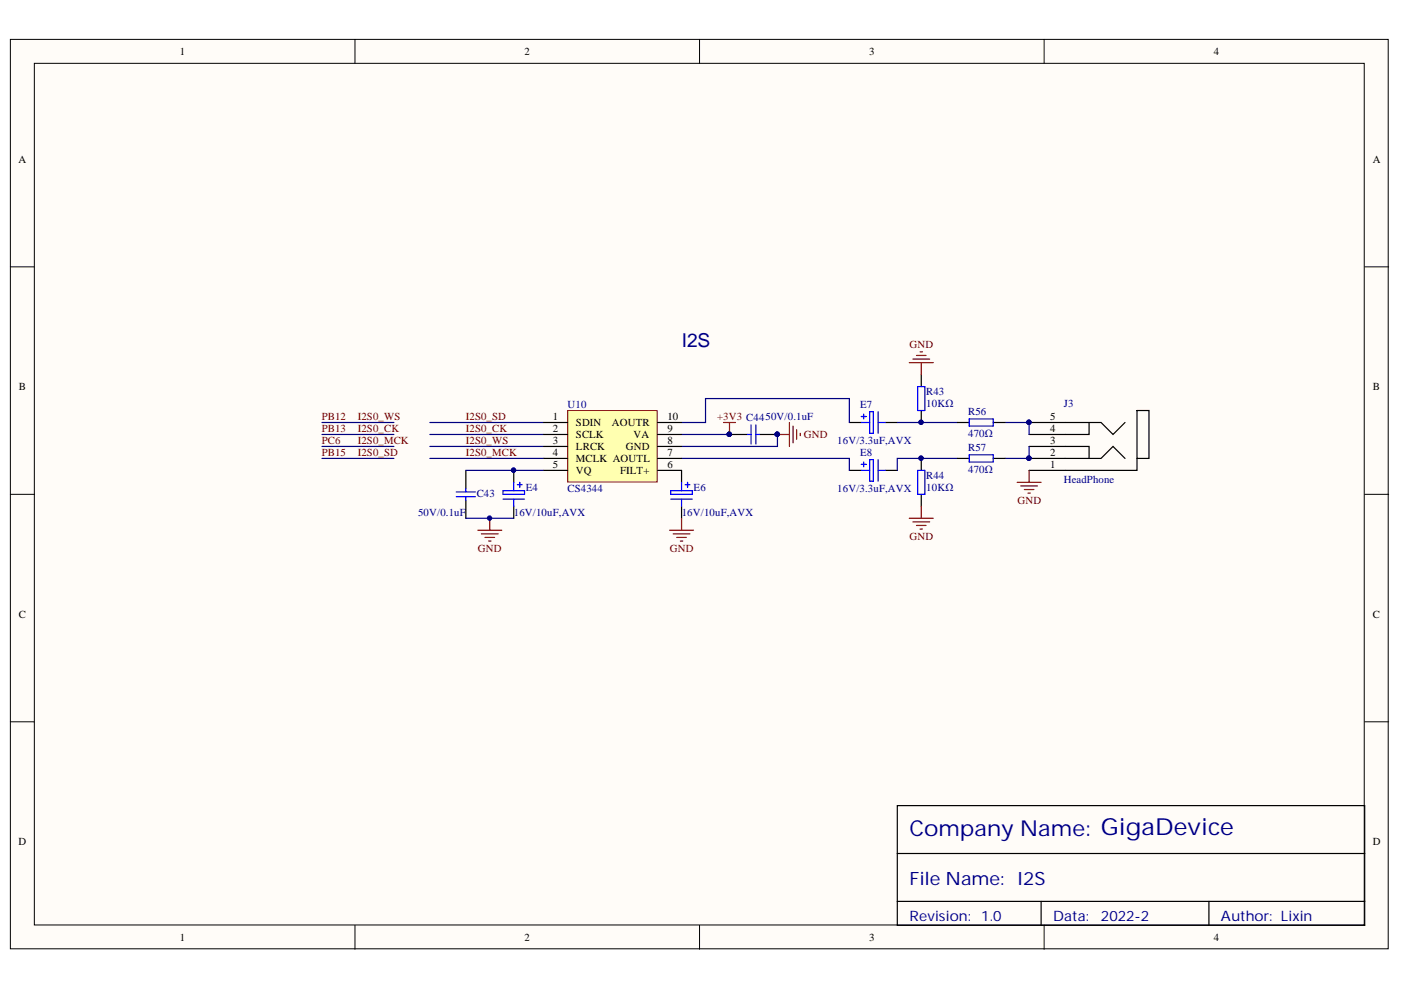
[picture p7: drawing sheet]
<svg xmlns="http://www.w3.org/2000/svg" width="297mm" height="210mm" viewBox="0 0 297 210" stroke-linecap="round" stroke-linejoin="round" font-family="sans-serif">
<defs><g id="words">
<text font-size="4.6" fill="#000080" x="192.8" y="177.2">Company Name: GigaDevice</text>
<text font-size="4.1" fill="#000080" x="144.5" y="73.5">I2S</text>
<text font-size="3.9" fill="#000080" x="192.8" y="187.6">File Name: I2S</text>
<g font-size="3" fill="#000080">
<text x="192.8" y="195.4">Revision:</text>
<text x="208" y="195.4">1.0</text>
<text x="223.3" y="195.4">Data:</text>
<text x="233.4" y="195.4">2022-2</text>
<text x="258.9" y="195.4">Author: Lixin</text>
</g>
<g font-size="2.3">
<text x="38.1" y="11.7">1</text>
<text x="111.2" y="11.7">2</text>
<text x="184.3" y="11.7">3</text>
<text x="257.4" y="11.7">4</text>
<text x="3.9" y="34.5">A</text>
<text x="291.1" y="34.5">A</text>
<text x="4" y="82.7">B</text>
<text x="291.1" y="82.7">B</text>
<text x="117.2" y="89.1">1</text>
<text x="141.5" y="89.1">10</text>
<text x="222.7" y="89.1">5</text>
<text x="117.2" y="91.6">2</text>
<text x="117.2" y="94.1">3</text>
<text x="122.1" y="90.3">SDIN</text>
<text x="122.1" y="92.9">SCLK</text>
<text x="122.1" y="95.4">LRCK</text>
<text x="129.7" y="90.3">AOUTR</text>
<text x="132.7" y="95.4">GND</text>
<text x="134.3" y="92.9">VA</text>
<text x="141.5" y="94.1">8</text>
<text x="141.5" y="91.6">9</text>
<text x="222.7" y="91.6">4</text>
<text x="222.7" y="94.1">3</text>
<text x="117.2" y="96.7">4</text>
<text x="117.2" y="99.2">5</text>
<text x="122.1" y="97.9">MCLK AOUTL</text>
<text x="122.1" y="100.5">VQ</text>
<text x="131.5" y="100.5">FILT+</text>
<text x="141.5" y="99.2">6</text>
<text x="141.5" y="96.7">7</text>
<text x="222.7" y="96.7">2</text>
<text x="222.7" y="99.2">1</text>
<text x="4" y="131">C</text>
<text x="291.1" y="131">C</text>
<text x="3.9" y="179.2">D</text>
<text x="291.1" y="179.2">D</text>
<text x="38.1" y="199.5">1</text>
<text x="111.2" y="199.5">2</text>
<text x="184.3" y="199.5">3</text>
<text x="257.4" y="199.5">4</text>
</g>
<g font-size="2.3" fill="#800000">
<text x="192.8" y="73.9">GND</text>
<text x="68.2" y="89.1">PB12</text>
<text x="75.9" y="89.1">I2S0_WS</text>
<text x="98.8" y="89.1">I2S0_SD</text>
<text x="152.1" y="89.1">+3V3 C4450V/0.1uF</text>
<text x="68.2" y="94.1">PC6</text>
<text x="68.2" y="91.6">PB13</text>
<text x="75.9" y="91.6">I2S0_CK</text>
<text x="75.9" y="94.1">I2S0_MCK</text>
<text x="98.8" y="94.1">I2S0_WS</text>
<text x="98.8" y="91.6">I2S0_CK</text>
<text x="170.4" y="92.9">GND</text>
<text x="68.2" y="96.7">PB15</text>
<text x="75.9" y="96.7">I2S0_SD</text>
<text x="98.8" y="96.7">I2S0_MCK</text>
<text x="215.7" y="106.9">GND</text>
<text x="101.3" y="117">GND</text>
<text x="142" y="117">GND</text>
<text x="192.8" y="114.5">GND</text>
</g>
<g font-size="2.3" fill="#000080">
<text x="196.4" y="83.7">R43</text>
<text x="120.3" y="86.5">U10</text>
<text x="182.3" y="86.5">E7</text>
<text x="196.4" y="86.3">10KΩ</text>
<text x="205.3" y="88">R56</text>
<text x="225.6" y="86.3">J3</text>
<text x="177.5" y="94.1">16V/3.3uF,AVX</text>
<text x="205.3" y="92.6">470Ω</text>
<text x="205.3" y="95.7">R57</text>
<text x="182.3" y="96.7">E8</text>
<text x="196.4" y="101.5">R44</text>
<text x="205.3" y="100.2">470Ω</text>
<text x="101.1" y="105.4">C43</text>
<text x="111.5" y="104.1">E4</text>
<text x="120.3" y="104.4">CS4344</text>
<text x="147.1" y="104.1">E6</text>
<text x="177.5" y="104.4">16V/3.3uF,AVX</text>
<text x="196.4" y="104.1">10KΩ</text>
<text x="225.6" y="102.5">HeadPhone</text>
<text x="88.6" y="109.4">50V/0.1uF</text>
<text x="108.9" y="109.4">16V/10uF,AVX</text>
<text x="144.5" y="109.4">16V/10uF,AVX</text>
</g>
</g></defs>
<g fill="#fffcf8" stroke="#000" stroke-width=".21">
<path d="M2.2 8.4h292.1v192.8h-292.1z"/>
<path d="M7.3 13.4h281.9v182.7h-281.9z"/>
</g>
<path d="M75.3 8.4v5M148.3 8.4v5M221.4 8.4v5M2.2 56.6h5.1M289.3 56.6h5.1M2.2 104.8h5.1M289.3 104.8h5.1M2.2 153h5.1M289.3 153h5.1M75.3 196.2v5.1M148.3 196.2v5.1M221.4 196.2v5.1" fill="none" stroke="#000" stroke-width=".21"/>
<g fill="none" stroke="#000" stroke-width=".25">
<path d="M195.3 79.4v2.6M98.8 99.7v3.8M108.9 99.7v2.6M144.5 99.7v2.6M154.7 92.1h3.8M161 92.1h3.8M180.1 89.6h2.5M180.1 99.7h2.5M187.7 89.6h2.5M187.7 99.7h2.5M195.3 87v2.6M195.3 97.2v2.5"/>
<path d="M202.9 89.6h2.6M202.9 97.2h2.6M210.6 89.6h2.5M210.6 97.2h2.5M218.2 89.6h15.2l2.6 2.5 2.5-2.5M218.2 97.2h15.2l2.6-2.5 2.5 2.5M218.2 94.7h12.7v2.5M230.9 89.6v2.5h-12.7M241.1 87h2.5v10.2h-2.5zM241.1 97.2v2.5h-22.9M98.8 106.1v3.8M108.9 107.3v2.6"/>
<path d="M144.5 107.3v2.6M195.3 104.8v2.5M190.2 170.8h99.1v25.4h-99.1zM190.2 181h99.1M190.2 191.1h99.1M220.7 191.1v5.1M256.3 191.1v5.1"/>
</g>
<g fill="none" stroke="#000080" stroke-width=".25">
<path d="M68.3 97.2h15.2M68.3 92.1h15.2M68.3 89.6h15.2M68.3 94.7h15.2M91.1 97.2h24.2M91.1 92.1h24.2M91.1 89.6h24.2M91.1 94.7h24.2M98.8 99.7h16.5M144.5 89.6h5.1v-5.1h30.5v5.1M144.5 97.2h35.6v2.5M144.5 92.1h10.2"/>
<path d="M164.8 92.1v2.6h-20.3M190.2 89.6h12.7M202.9 97.2h-12.7v2.5M213.1 89.6h5.1v2.5M218.2 94.7v2.5h-5.1M98.8 109.9h10.1"/>
</g>
<g fill="#000080" stroke="#000080" stroke-width=".21">
<circle cx="154.6" cy="92.1" r=".46"/>
<circle cx="164.8" cy="92.1" r=".46"/>
<circle cx="108.9" cy="99.7" r=".46"/>
<circle cx="103.8" cy="109.8" r=".46"/>
<circle cx="218.1" cy="89.5" r=".46"/>
<circle cx="218.1" cy="97.1" r=".46"/>
<circle cx="195.3" cy="97.1" r=".46"/>
<circle cx="195.3" cy="89.5" r=".46"/>
</g>
<g fill="none" stroke="#00f" stroke-width=".25">
<path d="M158.5 92.1h.7M159.2 90.1v4M160.3 92.1h.7M160.3 90.1v4M182.6 88.3h1M182.6 89.6h1.8M182.6 98.5h1M182.6 99.7h1.8M183.1 87.8v1M183.1 98v1M184.4 87.3h.8v4.6h-.8zM184.4 97.4h.8v4.6h-.8z"/>
<path d="M186.2 89.6h1.5M186.2 87.3v4.6M186.2 97.4v4.6M186.2 99.7h1.5M194.6 99.7h1.5v5.1h-1.5zM194.6 82h1.5v5h-1.5zM205.5 88.8h5.1v1.5h-5.1zM205.5 96.4h5.1v1.6h-5.1zM96.7 105.3h4.1M96.7 104.3h4.1M98.8 103.5v.8M98.8 105.3v.8"/>
<path d="M106.6 104h4.6v.8h-4.6zM106.6 105.8h4.6M108.9 102.3v1.7M108.9 105.8v1.5M109.7 102.8h1M110.2 102.3v1M142.2 105.8h4.6M142.2 104h4.6v.8h-4.6zM144.5 102.3v1.7M144.5 105.8v1.5M145.3 102.8h1M145.8 102.3v1"/>
</g>
<g fill="none" stroke="#800000" stroke-width=".25">
<path d="M192.8 76.9h5.1M193.5 76.1h3.6M194.3 75.4h2M195.1 74.6h.5M195.3 76.9v2.5M164.8 92.1h2.6M167.4 89.6v5.1M168.1 90.3v3.6M168.9 91.1v2M169.7 91.9v.5M218.2 99.7v2.6M101.3 112.4h5.1"/>
<path d="M102.1 113.2h3.5M102.8 113.9h2.1M103.6 114.7h.5M103.8 109.9v2.5M142 112.4h5M142.7 113.2h3.6M143.5 113.9h2M144.2 114.7h.6M144.5 109.9v2.5M192.8 109.9h5.1M193.5 110.6h3.6M194.3 111.4h2"/>
<path d="M195.1 112.2h.5M195.3 107.3v2.6M215.7 102.3h5M216.4 103h3.6M217.2 103.8h2M217.9 104.6h.5"/>
</g>
<path d="M120.4 87h18.9v15.2h-18.9z" fill="#ffffb0" stroke="#800000" stroke-width=".21"/>
<path d="M115.3 89.6h5.1M115.3 92.1h5.1M115.3 94.7h5.1M115.3 97.2h5.1M115.3 99.7h5.1M139.4 89.6h5.1M139.4 92.1h5.1M139.4 94.7h5.1M139.4 97.2h5.1M139.4 99.7h5.1" fill="none" stroke="#000" stroke-width=".25"/>
<path d="M153.4 89.6h2.5M154.7 89.6v2.5" fill="none" stroke="#800000" stroke-width=".25"/>
<circle cx="154.6" cy="92.1" r=".46" fill="#000080" stroke="#000080" stroke-width=".21"/>
<use href="#words"/>
</svg>
